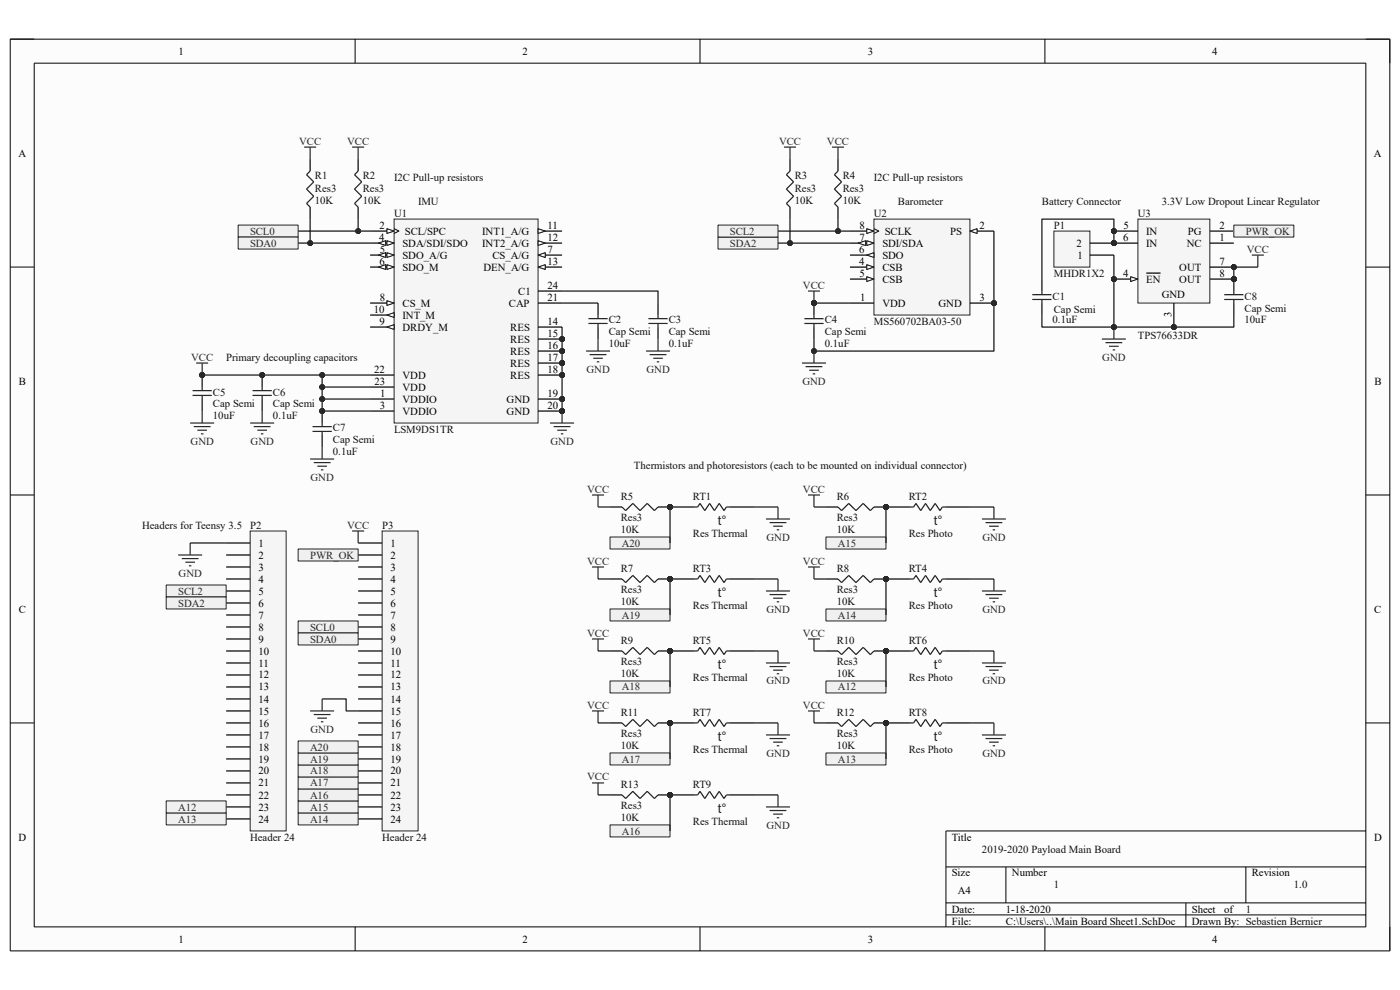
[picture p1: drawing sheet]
<svg xmlns="http://www.w3.org/2000/svg" width="297mm" height="210mm" viewBox="0 0 297 210" stroke-linecap="round" stroke-linejoin="round" font-family="sans-serif">
<defs><g id="words">
<g font-size="2.8" fill="#1c1c1c">
<text x="152.3" y="111.3">t°</text>
<text x="198.1" y="111.3">t°</text>
<text x="152.3" y="126.6">t°</text>
<text x="198.1" y="126.6">t°</text>
<text x="152.3" y="141.8">t°</text>
<text x="198.1" y="141.8">t°</text>
<text x="152.3" y="157.1">t°</text>
<text x="198.1" y="157.1">t°</text>
<text x="152.3" y="172.4">t°</text>
</g>
<g font-size="2.3">
<text x="37.9" y="11.6">1</text>
<text x="110.9" y="11.6">2</text>
<text x="184.1" y="11.6">3</text>
<text x="257.2" y="11.6">4</text>
<text x="3.9" y="33.2">A</text>
<text x="291.5" y="33.2">A</text>
<text x="80.5" y="51.1">4</text>
<text x="80.5" y="48.5">2</text>
<text x="80.6" y="53.6">5</text>
<text x="85.4" y="52.3">SDA/SDI/SDO</text>
<text x="85.9" y="49.8">SCL/SPC</text>
<text x="102.3" y="49.8">INT1_A/G</text>
<text x="102.3" y="52.3">INT2_A/G</text>
<text x="116.2" y="48.5">11</text>
<text x="116.2" y="51.1">12</text>
<text x="116.2" y="53.6">7</text>
<text x="182.3" y="53.6">6</text>
<text x="182.3" y="51.1">7</text>
<text x="182.3" y="48.5">8</text>
<text x="187.2" y="52.3">SDI/SDA</text>
<text x="187.7" y="49.8">SCLK</text>
<text x="201.5" y="49.8">PS</text>
<text x="207.8" y="48.5">2</text>
<text x="228.4" y="52.3">2</text>
<text x="238.3" y="51.1">6</text>
<text x="238.3" y="48.5">5</text>
<text x="243.2" y="49.8">IN</text>
<text x="243.2" y="52.3">IN</text>
<text x="251.8" y="52.3">NC</text>
<text x="252" y="49.8">PG</text>
<text x="258.7" y="51.1">1</text>
<text x="258.7" y="48.5">2</text>
<text x="80.5" y="56.1">6</text>
<text x="85.4" y="54.9">SDO_A/G</text>
<text x="85.4" y="57.4">SDO_M</text>
<text x="102.6" y="57.4">DEN_A/G</text>
<text x="104.5" y="54.9">CS_A/G</text>
<text x="116.2" y="56.1">13</text>
<text x="182.3" y="56.1">4</text>
<text x="182.4" y="58.7">5</text>
<text x="187.2" y="57.4">CSB</text>
<text x="187.2" y="59.9">CSB</text>
<text x="187.2" y="54.9">SDO</text>
<text x="228.6" y="54.9">1</text>
<text x="238.3" y="58.7">4</text>
<text x="243.2" y="59.9">EN</text>
<text x="250.2" y="57.4">OUT</text>
<text x="250.2" y="59.9">OUT</text>
<text x="258.7" y="56.1">7</text>
<text x="258.7" y="58.7">8</text>
<text x="80.6" y="63.8">8</text>
<text x="85.4" y="65.1">CS_M</text>
<text x="107.9" y="65.1">CAP</text>
<text x="109.9" y="62.5">C1</text>
<text x="116.2" y="63.8">21</text>
<text x="116.2" y="61.3">24</text>
<text x="182.5" y="63.8">1</text>
<text x="187.2" y="65.1">VDD</text>
<text x="199.1" y="65.1">GND</text>
<text x="207.8" y="63.8">3</text>
<text x="246.5" y="63.3">GND</text>
<text x="79.3" y="66.3">10</text>
<text x="80.5" y="68.9">9</text>
<text x="85.4" y="67.6">INT_M</text>
<text x="85.4" y="70.1">DRDY_M</text>
<text x="108.2" y="70.1">RES</text>
<text x="116.2" y="68.9">14</text>
<text x="116.2" y="71.4">15</text>
<text x="248.5" y="67.3" transform="rotate(-90 248.5 67.3)">3</text>
<text x="108.2" y="72.7">RES</text>
<text x="108.2" y="75.2">RES</text>
<text x="108.2" y="77.8">RES</text>
<text x="116.2" y="74">16</text>
<text x="116.2" y="76.5">17</text>
<text x="4" y="81.6">B</text>
<text x="79.4" y="79">22</text>
<text x="79.5" y="81.6">23</text>
<text x="85.4" y="80.3">VDD</text>
<text x="85.4" y="82.9">VDD</text>
<text x="108.2" y="80.3">RES</text>
<text x="116.2" y="79">18</text>
<text x="291.6" y="81.6">B</text>
<text x="80.6" y="86.7">3</text>
<text x="80.7" y="84.2">1</text>
<text x="85.4" y="85.4">VDDIO</text>
<text x="85.4" y="88">VDDIO</text>
<text x="107.5" y="85.4">GND</text>
<text x="107.5" y="88">GND</text>
<text x="116.2" y="84.2">19</text>
<text x="116.2" y="86.7">20</text>
<text x="54.8" y="116">1</text>
<text x="54.8" y="118.5">2</text>
<text x="82.8" y="116">1</text>
<text x="82.8" y="118.5">2</text>
<text x="54.8" y="121">3</text>
<text x="54.8" y="123.6">4</text>
<text x="82.8" y="121">3</text>
<text x="82.8" y="123.6">4</text>
<text x="4" y="130">C</text>
<text x="54.8" y="126.2">5</text>
<text x="54.8" y="128.7">6</text>
<text x="54.8" y="131.2">7</text>
<text x="82.8" y="126.2">5</text>
<text x="82.8" y="128.7">6</text>
<text x="82.8" y="131.2">7</text>
<text x="291.5" y="130">C</text>
<text x="54.8" y="133.8">8</text>
<text x="54.8" y="136.3">9</text>
<text x="82.8" y="133.8">8</text>
<text x="82.8" y="136.3">9</text>
<text x="54.8" y="138.9">10</text>
<text x="54.8" y="141.4">11</text>
<text x="54.8" y="143.9">12</text>
<text x="82.8" y="138.9">10</text>
<text x="82.8" y="141.4">11</text>
<text x="82.8" y="143.9">12</text>
<text x="54.8" y="146.5">13</text>
<text x="54.8" y="149.1">14</text>
<text x="82.8" y="146.5">13</text>
<text x="82.8" y="149.1">14</text>
<text x="54.8" y="151.6">15</text>
<text x="54.8" y="154.1">16</text>
<text x="82.8" y="151.6">15</text>
<text x="82.8" y="154.1">16</text>
<text x="54.8" y="156.7">17</text>
<text x="54.8" y="159.2">18</text>
<text x="54.8" y="161.8">19</text>
<text x="82.8" y="156.7">17</text>
<text x="82.8" y="159.2">18</text>
<text x="82.8" y="161.8">19</text>
<text x="54.8" y="164.3">20</text>
<text x="54.8" y="166.8">21</text>
<text x="82.8" y="164.3">20</text>
<text x="82.8" y="166.8">21</text>
<text x="54.8" y="169.4">22</text>
<text x="54.8" y="172">23</text>
<text x="82.8" y="169.4">22</text>
<text x="82.8" y="172">23</text>
<text x="3.9" y="178.3">D</text>
<text x="54.8" y="174.5">24</text>
<text x="82.8" y="174.5">24</text>
<text x="201.9" y="178.3">Title</text>
<text x="291.5" y="178.3">D</text>
<text x="201.9" y="185.9">Size</text>
<text x="214.7" y="185.9">Number</text>
<text x="265.5" y="185.9">Revision</text>
<text x="203.2" y="189.7">A4</text>
<text x="201.9" y="193.6">Date:</text>
<text x="201.9" y="196.1">File:</text>
<text x="213.4" y="193.6">1-18-2020</text>
<text x="213.4" y="196.1">C:\Users\..\Main Board Sheet1.SchDoc</text>
<text x="252.9" y="193.6">Sheet</text>
<text x="252.9" y="196.1">Drawn By: Sebastien Bernier</text>
<text x="259.7" y="193.6">of</text>
<text x="37.9" y="199.9">1</text>
<text x="110.9" y="199.9">2</text>
<text x="184.1" y="199.9">3</text>
<text x="257.2" y="199.9">4</text>
</g>
<g font-size="2.3" fill="#262626">
<text x="63.5" y="30.7">VCC</text>
<text x="73.7" y="30.7">VCC</text>
<text x="165.3" y="30.7">VCC</text>
<text x="175.4" y="30.7">VCC</text>
<text x="53" y="49.8">SCL0</text>
<text x="53" y="52.3">SDA0</text>
<text x="154.9" y="52.3">SDA2</text>
<text x="154.9" y="49.8">SCL2</text>
<text x="264.3" y="49.8">PWR_OK</text>
<text x="264.5" y="53.6">VCC</text>
<text x="170.3" y="61.3">VCC</text>
<text x="40.6" y="76.5">VCC</text>
<text x="233.8" y="76.5">GND</text>
<text x="124.4" y="79">GND</text>
<text x="137.2" y="79">GND</text>
<text x="170.2" y="81.6">GND</text>
<text x="40.4" y="94.3">GND</text>
<text x="53.2" y="94.3">GND</text>
<text x="116.8" y="94.3">GND</text>
<text x="65.9" y="101.9">GND</text>
<text x="124.5" y="104.5">VCC</text>
<text x="170.3" y="104.5">VCC</text>
<text x="73.7" y="112.1">VCC</text>
<text x="65.8" y="118.5">PWR_OK</text>
<text x="124.5" y="119.8">VCC</text>
<text x="132" y="116">A20</text>
<text x="162.6" y="114.7">GND</text>
<text x="170.3" y="119.8">VCC</text>
<text x="177.8" y="116">A15</text>
<text x="208.4" y="114.7">GND</text>
<text x="37.9" y="122.3">GND</text>
<text x="37.8" y="126.2">SCL2</text>
<text x="37.8" y="128.7">SDA2</text>
<text x="132" y="131.2">A19</text>
<text x="162.6" y="130">GND</text>
<text x="177.8" y="131.2">A14</text>
<text x="208.4" y="130">GND</text>
<text x="65.8" y="133.8">SCL0</text>
<text x="65.8" y="136.3">SDA0</text>
<text x="124.5" y="135">VCC</text>
<text x="170.3" y="135">VCC</text>
<text x="132" y="146.5">A18</text>
<text x="162.6" y="145.2">GND</text>
<text x="177.8" y="146.5">A12</text>
<text x="208.4" y="145.2">GND</text>
<text x="65.9" y="155.4">GND</text>
<text x="124.5" y="150.3">VCC</text>
<text x="170.3" y="150.3">VCC</text>
<text x="65.8" y="161.8">A19</text>
<text x="65.8" y="159.2">A20</text>
<text x="132" y="161.8">A17</text>
<text x="162.6" y="160.5">GND</text>
<text x="177.8" y="161.8">A13</text>
<text x="208.4" y="160.5">GND</text>
<text x="65.8" y="166.8">A17</text>
<text x="65.8" y="164.3">A18</text>
<text x="124.5" y="165.6">VCC</text>
<text x="37.8" y="172">A12</text>
<text x="65.8" y="172">A15</text>
<text x="65.8" y="169.4">A16</text>
<text x="37.8" y="174.5">A13</text>
<text x="65.8" y="174.5">A14</text>
<text x="132" y="177">A16</text>
<text x="162.6" y="175.8">GND</text>
</g>
<g font-size="2.3" fill="#0e0e0e">
<text x="66.8" y="38.1">R1</text>
<text x="66.8" y="40.6">Res3</text>
<text x="77" y="38.1">R2</text>
<text x="77" y="40.6">Res3</text>
<text x="83.6" y="38.3">I2C Pull-up resistors</text>
<text x="168.6" y="38.1">R3</text>
<text x="168.6" y="40.6">Res3</text>
<text x="178.8" y="38.1">R4</text>
<text x="178.8" y="40.6">Res3</text>
<text x="185.4" y="38.3">I2C Pull-up resistors</text>
<text x="66.8" y="43.2">10K</text>
<text x="77" y="43.2">10K</text>
<text x="83.6" y="46">U1</text>
<text x="88.7" y="43.4">IMU</text>
<text x="168.6" y="43.2">10K</text>
<text x="178.8" y="43.2">10K</text>
<text x="185.4" y="46">U2</text>
<text x="190.5" y="43.4">Barometer</text>
<text x="221" y="43.4">Battery Connector</text>
<text x="241.4" y="46">U3</text>
<text x="246.5" y="43.4">3.3V Low Dropout Linear Regulator</text>
<text x="223.6" y="48.5">P1</text>
<text x="223.6" y="58.7">MHDR1X2</text>
<text x="223.3" y="63.5">C1</text>
<text x="264" y="63.5">C8</text>
<text x="129.2" y="68.6">C2</text>
<text x="129.2" y="71.2">Cap Semi</text>
<text x="141.9" y="68.6">C3</text>
<text x="141.9" y="71.2">Cap Semi</text>
<text x="175" y="68.6">C4</text>
<text x="175" y="71.2">Cap Semi</text>
<text x="185.4" y="68.9">MS560702BA03-50</text>
<text x="223.3" y="68.6">0.1uF</text>
<text x="223.6" y="66.3">Cap Semi</text>
<text x="241.4" y="71.9">TPS76633DR</text>
<text x="264" y="68.6">10uF</text>
<text x="264" y="66.1">Cap Semi</text>
<text x="48" y="76.5">Primary decoupling capacitors</text>
<text x="129.2" y="73.7">10uF</text>
<text x="141.9" y="73.7">0.1uF</text>
<text x="175" y="73.7">0.1uF</text>
<text x="45.2" y="83.9">C5</text>
<text x="57.9" y="83.9">C6</text>
<text x="45.2" y="89">10uF</text>
<text x="45.2" y="86.4">Cap Semi</text>
<text x="57.9" y="89">0.1uF</text>
<text x="57.9" y="86.4">Cap Semi</text>
<text x="70.6" y="91.5">C7</text>
<text x="70.6" y="94.1">Cap Semi</text>
<text x="83.6" y="91.8">LSM9DS1TR</text>
<text x="70.6" y="96.6">0.1uF</text>
<text x="134.5" y="99.4">Thermistors and photoresistors (each to be mounted on individual connector)</text>
<text x="131.7" y="106">R5</text>
<text x="147" y="106">RT1</text>
<text x="177.5" y="106">R6</text>
<text x="192.8" y="106">RT2</text>
<text x="30.1" y="112.1">Headers for Teensy 3.5</text>
<text x="53" y="112.1">P2</text>
<text x="81.1" y="112.1">P3</text>
<text x="131.7" y="113.2">10K</text>
<text x="131.7" y="110.6">Res3</text>
<text x="147" y="113.9">Res Thermal</text>
<text x="177.5" y="113.2">10K</text>
<text x="177.5" y="110.6">Res3</text>
<text x="192.8" y="113.9">Res Photo</text>
<text x="131.7" y="121.3">R7</text>
<text x="131.7" y="125.9">Res3</text>
<text x="147" y="121.3">RT3</text>
<text x="177.5" y="121.3">R8</text>
<text x="177.5" y="125.9">Res3</text>
<text x="192.8" y="121.3">RT4</text>
<text x="131.7" y="128.4">10K</text>
<text x="147" y="129.2">Res Thermal</text>
<text x="177.5" y="128.4">10K</text>
<text x="192.8" y="129.2">Res Photo</text>
<text x="131.7" y="136.6">R9</text>
<text x="147" y="136.6">RT5</text>
<text x="177.5" y="136.6">R10</text>
<text x="192.8" y="136.6">RT6</text>
<text x="131.7" y="143.7">10K</text>
<text x="131.7" y="141.1">Res3</text>
<text x="177.5" y="143.7">10K</text>
<text x="177.5" y="141.1">Res3</text>
<text x="147" y="144.4">Res Thermal</text>
<text x="192.8" y="144.4">Res Photo</text>
<text x="131.7" y="151.8">R11</text>
<text x="147" y="151.8">RT7</text>
<text x="177.5" y="151.8">R12</text>
<text x="192.8" y="151.8">RT8</text>
<text x="131.7" y="159">10K</text>
<text x="131.7" y="156.4">Res3</text>
<text x="147" y="159.7">Res Thermal</text>
<text x="177.5" y="159">10K</text>
<text x="177.5" y="156.4">Res3</text>
<text x="192.8" y="159.7">Res Photo</text>
<text x="131.7" y="167.1">R13</text>
<text x="147" y="167.1">RT9</text>
<text x="131.7" y="171.7">Res3</text>
<text x="53" y="178.3">Header 24</text>
<text x="81.1" y="178.3">Header 24</text>
<text x="131.7" y="174.2">10K</text>
<text x="147" y="175">Res Thermal</text>
<text x="208.3" y="180.8">2019-2020 Payload Main Board</text>
<text x="223.6" y="188.5">1</text>
<text x="274.5" y="188.5">1.0</text>
<text x="264.3" y="193.6">1</text>
</g>
</g></defs>
<path d="M2.2 8.3h292.7v193.4h-292.7z" fill-rule="evenodd" fill="#fcfcfc"/>
<path d="M2.2 8.3h292.7v193.4h-292.7z" fill="none" stroke="#000" stroke-width=".21"/>
<path d="M7.3 13.4h282.5v183.2h-282.5z" fill-rule="evenodd" fill="#fcfcfc"/>
<g fill="none" stroke="#000" stroke-width=".21">
<path d="M2.2 8.3h5.1M7.3 13.4h282.5v183.2h-282.5zM75.3 8.3v5.1M148.5 8.3v5.1M221.7 8.3v5.1M289.8 8.3h5.1v5.1M2.2 56.7h5.1M289.8 56.7h5.1M2.2 105h5.1M289.8 105h5.1M2.2 153.4h5.1M289.8 153.4h5.1"/>
<path d="M289.8 176.3h-89.1v20.3M75.3 196.6v5.1M148.5 196.6v5.1M200.7 183.9h89.1M200.7 191.5h89.1M200.7 194.1h89.1M213.4 183.9v7.6M221.7 196.6v5.1M251.6 191.5v5.1M264.3 183.9v7.6M294.9 196.6v5.1"/>
</g>
<circle cx="119.2" cy="71.9" r=".51" fill="#0e0e0e"/>
<circle cx="119.2" cy="71.9" r=".51" fill="none" stroke="#0e0e0e" stroke-width=".21"/>
<circle cx="119.2" cy="74.5" r=".51" fill="#0e0e0e"/>
<circle cx="119.2" cy="74.5" r=".51" fill="none" stroke="#0e0e0e" stroke-width=".21"/>
<circle cx="119.2" cy="77" r=".51" fill="#0e0e0e"/>
<circle cx="119.2" cy="77" r=".51" fill="none" stroke="#0e0e0e" stroke-width=".21"/>
<circle cx="119.2" cy="79.6" r=".51" fill="#0e0e0e"/>
<circle cx="119.2" cy="79.6" r=".51" fill="none" stroke="#0e0e0e" stroke-width=".21"/>
<circle cx="119.2" cy="84.7" r=".51" fill="#0e0e0e"/>
<circle cx="119.2" cy="84.7" r=".51" fill="none" stroke="#0e0e0e" stroke-width=".21"/>
<circle cx="119.2" cy="87.2" r=".51" fill="#0e0e0e"/>
<circle cx="119.2" cy="87.2" r=".51" fill="none" stroke="#0e0e0e" stroke-width=".21"/>
<path d="M83.6 46.5h30.6v43.2h-30.6z" fill-rule="evenodd" fill="#f5f5f5"/>
<path d="M83.6 46.5h30.6v43.2h-30.6z" fill="none" stroke="#262626" stroke-width=".21"/>
<path d="M78.5 66.8h5.1M78.5 84.6h5.1" fill="none" stroke="#000" stroke-width=".25"/>
<path d="M82.1 66.8l1.5-.5v1z" fill="#fbfbfb"/>
<path d="M82.1 66.8l1.5-.5v1z" fill="none" stroke="#000" stroke-width=".21"/>
<path d="M114.2 49h5" fill="none" stroke="#000" stroke-width=".25"/>
<path d="M114.2 48.5l1.5 .5-1.5 .5z" fill="#fbfbfb"/>
<path d="M114.2 48.5l1.5 .5-1.5 .5z" fill="none" stroke="#000" stroke-width=".21"/>
<path d="M114.2 51.6h5" fill="none" stroke="#000" stroke-width=".25"/>
<path d="M114.2 51.1l1.5 .5-1.5 .5z" fill="#fbfbfb"/>
<path d="M114.2 51.1l1.5 .5-1.5 .5z" fill="none" stroke="#000" stroke-width=".21"/>
<path d="M114.2 56.7h5" fill="none" stroke="#000" stroke-width=".25"/>
<path d="M114.2 56.7l1.5-.6v1.1z" fill="#fbfbfb"/>
<path d="M114.2 56.7l1.5-.6v1.1z" fill="none" stroke="#000" stroke-width=".21"/>
<path d="M114.2 69.4h5M114.2 71.9h5" fill="none" stroke="#000" stroke-width=".25"/>
<circle cx="119.2" cy="71.9" r=".51" fill="#0e0e0e"/>
<circle cx="119.2" cy="71.9" r=".51" fill="none" stroke="#0e0e0e" stroke-width=".21"/>
<path d="M114.2 74.5h5" fill="none" stroke="#000" stroke-width=".25"/>
<circle cx="119.2" cy="74.5" r=".51" fill="#0e0e0e"/>
<circle cx="119.2" cy="74.5" r=".51" fill="none" stroke="#0e0e0e" stroke-width=".21"/>
<path d="M114.2 77h5" fill="none" stroke="#000" stroke-width=".25"/>
<circle cx="119.2" cy="77" r=".51" fill="#0e0e0e"/>
<circle cx="119.2" cy="77" r=".51" fill="none" stroke="#0e0e0e" stroke-width=".21"/>
<path d="M114.2 79.6h5" fill="none" stroke="#000" stroke-width=".25"/>
<circle cx="119.2" cy="79.6" r=".51" fill="#0e0e0e"/>
<circle cx="119.2" cy="79.6" r=".51" fill="none" stroke="#0e0e0e" stroke-width=".21"/>
<path d="M114.2 84.7h5" fill="none" stroke="#000" stroke-width=".25"/>
<circle cx="119.2" cy="84.7" r=".51" fill="#0e0e0e"/>
<circle cx="119.2" cy="84.7" r=".51" fill="none" stroke="#0e0e0e" stroke-width=".21"/>
<path d="M78.5 49h5.1" fill="none" stroke="#000" stroke-width=".25"/>
<path d="M82.1 48.5l1.5 .5-1.5 .5z" fill="#fbfbfb"/>
<path d="M82.1 48.5l1.5 .5-1.5 .5zM83.6 48.5l1 .5-1 .5" fill="none" stroke="#000" stroke-width=".21"/>
<path d="M114.2 87.2h5" fill="none" stroke="#000" stroke-width=".25"/>
<circle cx="119.2" cy="87.2" r=".51" fill="#0e0e0e"/>
<circle cx="119.2" cy="87.2" r=".51" fill="none" stroke="#0e0e0e" stroke-width=".21"/>
<path d="M78.5 51.6h5.1M78.5 79.6h5.1M114.2 64.3h5M114.2 61.7h5M78.5 82.1h5.1M78.5 87.2h5.1" fill="none" stroke="#000" stroke-width=".25"/>
<path d="M82.1 51.1l1.5 .5-1.5 .5z" fill="#fbfbfb"/>
<path d="M82.1 51.1l1.5 .5-1.5 .5z" fill="none" stroke="#000" stroke-width=".21"/>
<path d="M80.3 51.6l1.5-.5v1z" fill="#fbfbfb"/>
<path d="M80.3 51.6l1.5-.5v1z" fill="none" stroke="#000" stroke-width=".21"/>
<path d="M78.5 54.1h5.1" fill="none" stroke="#000" stroke-width=".25"/>
<path d="M82.1 53.6l1.5 .5-1.5 .5z" fill="#fbfbfb"/>
<path d="M82.1 53.6l1.5 .5-1.5 .5z" fill="none" stroke="#000" stroke-width=".21"/>
<path d="M80.3 54.1l1.5-.5v1z" fill="#fbfbfb"/>
<path d="M80.3 54.1l1.5-.5v1z" fill="none" stroke="#000" stroke-width=".21"/>
<path d="M78.5 56.7h5.1" fill="none" stroke="#000" stroke-width=".25"/>
<path d="M82.1 56.1l1.5 .6-1.5 .5z" fill="#fbfbfb"/>
<path d="M82.1 56.1l1.5 .6-1.5 .5z" fill="none" stroke="#000" stroke-width=".21"/>
<path d="M80.3 56.7l1.5-.6v1.1z" fill="#fbfbfb"/>
<path d="M80.3 56.7l1.5-.6v1.1z" fill="none" stroke="#000" stroke-width=".21"/>
<path d="M114.2 54.1h5" fill="none" stroke="#000" stroke-width=".25"/>
<path d="M114.2 54.1l1.5-.5v1z" fill="#fbfbfb"/>
<path d="M114.2 54.1l1.5-.5v1z" fill="none" stroke="#000" stroke-width=".21"/>
<path d="M78.5 64.3h5.1" fill="none" stroke="#000" stroke-width=".25"/>
<path d="M82.1 63.8l1.5 .5-1.5 .5z" fill="#fbfbfb"/>
<path d="M82.1 63.8l1.5 .5-1.5 .5z" fill="none" stroke="#000" stroke-width=".21"/>
<path d="M78.5 69.4h5.1" fill="none" stroke="#000" stroke-width=".25"/>
<path d="M82.1 69.4l1.5-.5v1z" fill="#fbfbfb"/>
<path d="M82.1 69.4l1.5-.5v1z" fill="none" stroke="#000" stroke-width=".21"/>
<path d="M41.6 77h2.6M42.9 77v2.6" fill="none" stroke="#262626" stroke-width=".25"/>
<circle cx="42.9" cy="79.6" r=".51" fill="#0e0e0e"/>
<circle cx="42.9" cy="79.6" r=".51" fill="none" stroke="#0e0e0e" stroke-width=".21"/>
<circle cx="42.9" cy="79.6" r=".51" fill="#0e0e0e"/>
<circle cx="42.9" cy="79.6" r=".51" fill="none" stroke="#0e0e0e" stroke-width=".21"/>
<path d="M42.9 79.6v2.5M42.9 84.7v2.5" fill="none" stroke="#000" stroke-width=".25"/>
<circle cx="42.9" cy="79.6" r=".51" fill="#0e0e0e"/>
<circle cx="42.9" cy="79.6" r=".51" fill="none" stroke="#0e0e0e" stroke-width=".21"/>
<path d="M40.9 82.9h4M40.9 83.9h4M42.9 82.1v.8M42.9 83.9v.7" fill="none" stroke="#1c1c1c" stroke-width=".25"/>
<circle cx="55.6" cy="79.6" r=".51" fill="#0e0e0e"/>
<circle cx="55.6" cy="79.6" r=".51" fill="none" stroke="#0e0e0e" stroke-width=".21"/>
<path d="M55.6 79.6v2.5M55.6 84.7v2.5" fill="none" stroke="#000" stroke-width=".25"/>
<circle cx="55.6" cy="79.6" r=".51" fill="#0e0e0e"/>
<circle cx="55.6" cy="79.6" r=".51" fill="none" stroke="#0e0e0e" stroke-width=".21"/>
<path d="M53.6 82.9h4.1M53.6 83.9h4.1M55.6 82.1v.8M55.6 83.9v.7" fill="none" stroke="#1c1c1c" stroke-width=".25"/>
<path d="M40.3 89.7h5.1M41.1 90.5h3.6M41.9 91.3h2M42.6 92h.5M42.9 87.2v2.5M53.1 89.7h5.1M53.8 90.5h3.6M54.6 91.3h2M55.4 92h.5M55.6 87.2v2.5" fill="none" stroke="#262626" stroke-width=".25"/>
<circle cx="68.3" cy="87.2" r=".51" fill="#0e0e0e"/>
<circle cx="68.3" cy="87.2" r=".51" fill="none" stroke="#0e0e0e" stroke-width=".21"/>
<path d="M68.3 87.2v2.5M68.3 92.3v2.5" fill="none" stroke="#000" stroke-width=".25"/>
<circle cx="68.3" cy="87.2" r=".51" fill="#0e0e0e"/>
<circle cx="68.3" cy="87.2" r=".51" fill="none" stroke="#0e0e0e" stroke-width=".21"/>
<path d="M66.3 90.5h4.1M66.3 91.5h4.1M68.3 89.7v.8M68.3 91.5v.8" fill="none" stroke="#1c1c1c" stroke-width=".25"/>
<path d="M65.8 97.4h5.1M66.6 98.1h3.5M67.3 98.9h2.1M68.1 99.7h.5M68.3 94.8v2.6M116.7 89.7h5.1M117.5 90.5h3.5M118.2 91.3h2.1M119 92h.5M119.2 87.2v2.5" fill="none" stroke="#262626" stroke-width=".25"/>
<circle cx="119.2" cy="87.2" r=".51" fill="#0e0e0e"/>
<circle cx="119.2" cy="87.2" r=".51" fill="none" stroke="#0e0e0e" stroke-width=".21"/>
<path d="M50.5 47.7h12.7v2.6h-12.7z" fill-rule="evenodd" fill="#f0f0f0"/>
<path d="M50.5 47.7h12.7v2.6h-12.7z" fill="none" stroke="#262626" stroke-width=".21"/>
<path d="M50.5 50.3h12.7v2.5h-12.7z" fill-rule="evenodd" fill="#f0f0f0"/>
<path d="M50.5 50.3h12.7v2.5h-12.7z" fill="none" stroke="#262626" stroke-width=".21"/>
<path d="M126.9 64.3v2.5M126.9 69.4v2.5M139.6 64.3v2.5M139.6 69.4v2.5" fill="none" stroke="#000" stroke-width=".25"/>
<path d="M124.8 67.6h4.1M124.8 68.6h4.1M126.9 66.8v.8M126.9 68.6v.8M137.6 67.6h4M137.6 68.6h4M139.6 66.8v.8M139.6 68.6v.8" fill="none" stroke="#1c1c1c" stroke-width=".25"/>
<path d="M124.3 74.5h5.1M125.1 75.2h3.6M125.9 76h2M126.6 76.8h.5M126.9 71.9v2.6M137.1 74.5h5M137.8 75.2h3.6M138.6 76h2M139.3 76.8h.6M139.6 71.9v2.6" fill="none" stroke="#262626" stroke-width=".25"/>
<circle cx="210.9" cy="64.3" r=".51" fill="#0e0e0e"/>
<circle cx="210.9" cy="64.3" r=".51" fill="none" stroke="#0e0e0e" stroke-width=".21"/>
<path d="M185.4 46.5h20.4v20.3h-20.4z" fill-rule="evenodd" fill="#f5f5f5"/>
<path d="M185.4 46.5h20.4v20.3h-20.4z" fill="none" stroke="#262626" stroke-width=".21"/>
<path d="M205.8 49h5.1M180.3 64.3h5.1" fill="none" stroke="#000" stroke-width=".25"/>
<path d="M205.8 49l1.5-.5v1z" fill="#fbfbfb"/>
<path d="M205.8 49l1.5-.5v1z" fill="none" stroke="#000" stroke-width=".21"/>
<path d="M205.8 64.3h5.1" fill="none" stroke="#000" stroke-width=".25"/>
<circle cx="210.9" cy="64.3" r=".51" fill="#0e0e0e"/>
<circle cx="210.9" cy="64.3" r=".51" fill="none" stroke="#0e0e0e" stroke-width=".21"/>
<path d="M180.3 56.7h5.1" fill="none" stroke="#000" stroke-width=".25"/>
<path d="M183.9 56.1l1.5 .6-1.5 .5z" fill="#fbfbfb"/>
<path d="M183.9 56.1l1.5 .6-1.5 .5z" fill="none" stroke="#000" stroke-width=".21"/>
<path d="M180.3 59.2h5.1" fill="none" stroke="#000" stroke-width=".25"/>
<path d="M183.9 58.7l1.5 .5-1.5 .5z" fill="#fbfbfb"/>
<path d="M183.9 58.7l1.5 .5-1.5 .5z" fill="none" stroke="#000" stroke-width=".21"/>
<path d="M180.3 54.1h5.1" fill="none" stroke="#000" stroke-width=".25"/>
<path d="M183.9 54.1l1.5-.5v1z" fill="#fbfbfb"/>
<path d="M183.9 54.1l1.5-.5v1z" fill="none" stroke="#000" stroke-width=".21"/>
<path d="M180.3 51.6h5.1" fill="none" stroke="#000" stroke-width=".25"/>
<path d="M183.9 51.1l1.5 .5-1.5 .5z" fill="#fbfbfb"/>
<path d="M183.9 51.1l1.5 .5-1.5 .5z" fill="none" stroke="#000" stroke-width=".21"/>
<path d="M182.1 51.6l1.5-.5v1z" fill="#fbfbfb"/>
<path d="M182.1 51.6l1.5-.5v1z" fill="none" stroke="#000" stroke-width=".21"/>
<path d="M180.3 49h5.1" fill="none" stroke="#000" stroke-width=".25"/>
<path d="M183.9 48.5l1.5 .5-1.5 .5z" fill="#fbfbfb"/>
<path d="M183.9 48.5l1.5 .5-1.5 .5zM185.4 48.5l1 .5-1 .5" fill="none" stroke="#000" stroke-width=".21"/>
<path d="M76 33.8v2.5M76 43.9v2.6" fill="none" stroke="#000" stroke-width=".25"/>
<path d="M76 36.3l-.8 .8 1.5 1.5-1.5 1.5 1.5 1.5-1.5 1.6 .8 .7" fill="none" stroke="#1c1c1c" stroke-width=".25"/>
<path d="M74.7 31.2h2.5M76 31.2v2.6M170.1 77h5.1M170.9 77.8h3.6M171.7 78.5h2M172.4 79.3h.5M172.7 74.5v2.5" fill="none" stroke="#262626" stroke-width=".25"/>
<circle cx="172.7" cy="74.5" r=".51" fill="#0e0e0e"/>
<circle cx="172.7" cy="74.5" r=".51" fill="none" stroke="#0e0e0e" stroke-width=".21"/>
<path d="M176.5 31.2h2.5M177.8 31.2v2.6" fill="none" stroke="#262626" stroke-width=".25"/>
<path d="M152.3 50.3h12.8v2.5h-12.8z" fill-rule="evenodd" fill="#f0f0f0"/>
<path d="M152.3 50.3h12.8v2.5h-12.8z" fill="none" stroke="#262626" stroke-width=".21"/>
<path d="M177.8 33.8v2.5M177.8 43.9v2.6" fill="none" stroke="#000" stroke-width=".25"/>
<path d="M177.8 36.3l-.8 .8 1.5 1.5-1.5 1.5 1.5 1.5-1.5 1.6 .8 .7" fill="none" stroke="#1c1c1c" stroke-width=".25"/>
<circle cx="172.7" cy="64.3" r=".51" fill="#0e0e0e"/>
<circle cx="172.7" cy="64.3" r=".51" fill="none" stroke="#0e0e0e" stroke-width=".21"/>
<path d="M172.7 64.3v2.5M172.7 69.4v2.5" fill="none" stroke="#000" stroke-width=".25"/>
<circle cx="172.7" cy="64.3" r=".51" fill="#0e0e0e"/>
<circle cx="172.7" cy="64.3" r=".51" fill="none" stroke="#0e0e0e" stroke-width=".21"/>
<path d="M170.7 67.6h4M170.7 68.6h4M172.7 66.8v.8M172.7 68.6v.8" fill="none" stroke="#1c1c1c" stroke-width=".25"/>
<path d="M53.1 112.6h7.6v63.7h-7.6z" fill-rule="evenodd" fill="#f5f5f5"/>
<path d="M53.1 112.6h7.6v63.7h-7.6z" fill="none" stroke="#262626" stroke-width=".21"/>
<g fill="none" stroke="#000" stroke-width=".25">
<path d="M48 115.2h5.1M48 117.7h5.1M48 120.3h5.1M48 122.8h5.1M48 125.4h5.1M48 127.9h5.1M48 130.5h5.1M48 133h5.1M48 135.6h5.1M48 138.1h5.1M48 140.6h5.1M48 143.2h5.1"/>
<path d="M48 145.7h5.1M48 148.3h5.1M48 150.8h5.1M48 153.4h5.1M48 155.9h5.1M48 158.5h5.1M48 161h5.1M48 163.5h5.1M48 166.1h5.1M48 168.6h5.1M48 171.2h5.1M48 173.7h5.1"/>
</g>
<path d="M81.1 112.6h7.6v63.7h-7.6z" fill-rule="evenodd" fill="#f5f5f5"/>
<path d="M81.1 112.6h7.6v63.7h-7.6z" fill="none" stroke="#262626" stroke-width=".21"/>
<g fill="none" stroke="#000" stroke-width=".25">
<path d="M76 115.2h5.1M76 117.7h5.1M76 120.3h5.1M76 122.8h5.1M76 125.4h5.1M76 127.9h5.1M76 130.5h5.1M76 133h5.1M76 135.6h5.1M76 138.1h5.1M76 140.6h5.1M76 143.2h5.1"/>
<path d="M76 145.7h5.1M76 148.3h5.1M76 150.8h5.1M76 153.4h5.1M76 155.9h5.1M76 158.5h5.1M76 161h5.1M76 163.5h5.1M76 166.1h5.1M76 168.6h5.1M76 171.2h5.1M76 173.7h5.1"/>
</g>
<path d="M37.8 117.7h5.1M38.6 118.5h3.5M39.3 119.3h2.1M40.3 115.2v2.5M40.1 120h.5" fill="none" stroke="#262626" stroke-width=".25"/>
<path d="M35.3 124.1h12.7v2.5h-12.7z" fill-rule="evenodd" fill="#f0f0f0"/>
<path d="M35.3 124.1h12.7v2.5h-12.7z" fill="none" stroke="#262626" stroke-width=".21"/>
<path d="M35.3 126.6h12.7v2.6h-12.7z" fill-rule="evenodd" fill="#f0f0f0"/>
<path d="M35.3 126.6h12.7v2.6h-12.7z" fill="none" stroke="#262626" stroke-width=".21"/>
<path d="M63.3 172.5h12.7v2.5h-12.7z" fill-rule="evenodd" fill="#f0f0f0"/>
<path d="M63.3 172.5h12.7v2.5h-12.7z" fill="none" stroke="#262626" stroke-width=".21"/>
<path d="M63.3 169.9h12.7v2.6h-12.7z" fill-rule="evenodd" fill="#f0f0f0"/>
<path d="M63.3 169.9h12.7v2.6h-12.7z" fill="none" stroke="#262626" stroke-width=".21"/>
<path d="M35.3 172.5h12.7v2.5h-12.7z" fill-rule="evenodd" fill="#f0f0f0"/>
<path d="M35.3 172.5h12.7v2.5h-12.7z" fill="none" stroke="#262626" stroke-width=".21"/>
<path d="M35.3 169.9h12.7v2.6h-12.7z" fill-rule="evenodd" fill="#f0f0f0"/>
<path d="M35.3 169.9h12.7v2.6h-12.7z" fill="none" stroke="#262626" stroke-width=".21"/>
<path d="M63.3 167.4h12.7v2.5h-12.7z" fill-rule="evenodd" fill="#f0f0f0"/>
<path d="M63.3 167.4h12.7v2.5h-12.7z" fill="none" stroke="#262626" stroke-width=".21"/>
<path d="M63.3 164.8h12.7v2.6h-12.7z" fill-rule="evenodd" fill="#f0f0f0"/>
<path d="M63.3 164.8h12.7v2.6h-12.7z" fill="none" stroke="#262626" stroke-width=".21"/>
<path d="M63.3 162.3h12.7v2.5h-12.7z" fill-rule="evenodd" fill="#f0f0f0"/>
<path d="M63.3 162.3h12.7v2.5h-12.7z" fill="none" stroke="#262626" stroke-width=".21"/>
<path d="M63.3 159.7h12.7v2.6h-12.7z" fill-rule="evenodd" fill="#f0f0f0"/>
<path d="M63.3 159.7h12.7v2.6h-12.7z" fill="none" stroke="#262626" stroke-width=".21"/>
<path d="M63.3 157.2h12.7v2.5h-12.7z" fill-rule="evenodd" fill="#f0f0f0"/>
<path d="M63.3 157.2h12.7v2.5h-12.7z" fill="none" stroke="#262626" stroke-width=".21"/>
<path d="M65.8 150.8h5.1M66.6 151.6h3.5M67.3 152.3h2.1M68.1 153.1h.5M68.3 148.3v2.5" fill="none" stroke="#262626" stroke-width=".25"/>
<path d="M63.3 131.7h12.7v2.6h-12.7z" fill-rule="evenodd" fill="#f0f0f0"/>
<path d="M63.3 131.7h12.7v2.6h-12.7z" fill="none" stroke="#262626" stroke-width=".21"/>
<path d="M63.3 134.3h12.7v2.5h-12.7z" fill-rule="evenodd" fill="#f0f0f0"/>
<path d="M63.3 134.3h12.7v2.5h-12.7z" fill="none" stroke="#262626" stroke-width=".21"/>
<path d="M64.5 31.2h2.6M65.8 31.2v2.6M74.7 112.6h2.5M76 112.6v2.6" fill="none" stroke="#262626" stroke-width=".25"/>
<path d="M65.8 33.8v2.5M65.8 43.9v2.6" fill="none" stroke="#000" stroke-width=".25"/>
<path d="M65.8 36.3l-.8 .8 1.6 1.5-1.6 1.5 1.6 1.5-1.6 1.6 .8 .7" fill="none" stroke="#1c1c1c" stroke-width=".25"/>
<path d="M152.3 47.7h12.8v2.6h-12.8z" fill-rule="evenodd" fill="#f0f0f0"/>
<path d="M152.3 47.7h12.8v2.6h-12.8z" fill="none" stroke="#262626" stroke-width=".21"/>
<path d="M166.3 31.2h2.6M167.6 31.2v2.6M171.4 61.7h2.6M172.7 61.7v2.6" fill="none" stroke="#262626" stroke-width=".25"/>
<path d="M167.6 33.8v2.5M167.6 43.9v2.6" fill="none" stroke="#000" stroke-width=".25"/>
<path d="M167.6 36.3l-.8 .8 1.6 1.5-1.6 1.5 1.6 1.5-1.6 1.6 .8 .7" fill="none" stroke="#1c1c1c" stroke-width=".25"/>
<circle cx="172.7" cy="64.3" r=".51" fill="#0e0e0e"/>
<circle cx="172.7" cy="64.3" r=".51" fill="none" stroke="#0e0e0e" stroke-width=".21"/>
<path d="M175.2 129.2h12.8v2.5h-12.8z" fill-rule="evenodd" fill="#f0f0f0"/>
<path d="M175.2 129.2h12.8v2.5h-12.8z" fill="none" stroke="#262626" stroke-width=".21"/>
<path d="M175.2 113.9h12.8v2.6h-12.8z" fill-rule="evenodd" fill="#f0f0f0"/>
<path d="M175.2 113.9h12.8v2.6h-12.8z" fill="none" stroke="#262626" stroke-width=".21"/>
<path d="M129.4 175h12.7v2.5h-12.7z" fill-rule="evenodd" fill="#f0f0f0"/>
<path d="M129.4 175h12.7v2.5h-12.7z" fill="none" stroke="#262626" stroke-width=".21"/>
<path d="M129.4 159.7h12.7v2.6h-12.7z" fill-rule="evenodd" fill="#f0f0f0"/>
<path d="M129.4 159.7h12.7v2.6h-12.7z" fill="none" stroke="#262626" stroke-width=".21"/>
<path d="M129.4 144.5h12.7v2.5h-12.7z" fill-rule="evenodd" fill="#f0f0f0"/>
<path d="M129.4 144.5h12.7v2.5h-12.7z" fill="none" stroke="#262626" stroke-width=".21"/>
<path d="M129.4 129.2h12.7v2.5h-12.7z" fill-rule="evenodd" fill="#f0f0f0"/>
<path d="M129.4 129.2h12.7v2.5h-12.7z" fill="none" stroke="#262626" stroke-width=".21"/>
<path d="M129.4 113.9h12.7v2.6h-12.7z" fill-rule="evenodd" fill="#f0f0f0"/>
<path d="M129.4 113.9h12.7v2.6h-12.7z" fill="none" stroke="#262626" stroke-width=".21"/>
<path d="M175.2 159.7h12.8v2.6h-12.8z" fill-rule="evenodd" fill="#f0f0f0"/>
<path d="M175.2 159.7h12.8v2.6h-12.8z" fill="none" stroke="#262626" stroke-width=".21"/>
<path d="M175.2 144.5h12.8v2.5h-12.8z" fill-rule="evenodd" fill="#f0f0f0"/>
<path d="M175.2 144.5h12.8v2.5h-12.8z" fill="none" stroke="#262626" stroke-width=".21"/>
<circle cx="142.1" cy="107.6" r=".51" fill="#0e0e0e"/>
<circle cx="142.1" cy="107.6" r=".51" fill="none" stroke="#0e0e0e" stroke-width=".21"/>
<path d="M139.6 107.6h2.5" fill="none" stroke="#000" stroke-width=".25"/>
<circle cx="142.1" cy="107.6" r=".51" fill="#0e0e0e"/>
<circle cx="142.1" cy="107.6" r=".51" fill="none" stroke="#0e0e0e" stroke-width=".21"/>
<path d="M129.4 107.6h2.6" fill="none" stroke="#000" stroke-width=".25"/>
<path d="M132 107.6l.7 .7 1.6-1.5 1.5 1.5 1.5-1.5 1.5 1.5 .8-.7" fill="none" stroke="#1c1c1c" stroke-width=".25"/>
<path d="M125.6 105h2.5M126.9 105v2.6" fill="none" stroke="#262626" stroke-width=".25"/>
<circle cx="142.1" cy="107.6" r=".51" fill="#0e0e0e"/>
<circle cx="142.1" cy="107.6" r=".51" fill="none" stroke="#0e0e0e" stroke-width=".21"/>
<path d="M142.1 107.6h5.1M154.9 107.6h5.1" fill="none" stroke="#000" stroke-width=".25"/>
<circle cx="142.1" cy="107.6" r=".51" fill="#0e0e0e"/>
<circle cx="142.1" cy="107.6" r=".51" fill="none" stroke="#0e0e0e" stroke-width=".21"/>
<path d="M147.2 107.6h.8l.5-.8 1 1.5 1-1.5 1.1 1.5 1-1.5 1 1.5 .5-.7h.8" fill="none" stroke="#1c1c1c" stroke-width=".25"/>
<path d="M162.5 110.1h5.1M163.3 110.9h3.5M164 111.6h2.1M164.8 112.4h.5M165.1 107.6v2.5" fill="none" stroke="#262626" stroke-width=".25"/>
<circle cx="142.1" cy="122.8" r=".51" fill="#0e0e0e"/>
<circle cx="142.1" cy="122.8" r=".51" fill="none" stroke="#0e0e0e" stroke-width=".21"/>
<path d="M139.6 122.8h2.5" fill="none" stroke="#000" stroke-width=".25"/>
<circle cx="142.1" cy="122.8" r=".51" fill="#0e0e0e"/>
<circle cx="142.1" cy="122.8" r=".51" fill="none" stroke="#0e0e0e" stroke-width=".21"/>
<path d="M129.4 122.8h2.6" fill="none" stroke="#000" stroke-width=".25"/>
<path d="M132 122.8l.7 .8 1.6-1.5 1.5 1.5 1.5-1.5 1.5 1.5 .8-.8" fill="none" stroke="#1c1c1c" stroke-width=".25"/>
<path d="M125.6 120.3h2.5M126.9 120.3v2.5" fill="none" stroke="#262626" stroke-width=".25"/>
<circle cx="142.1" cy="122.8" r=".51" fill="#0e0e0e"/>
<circle cx="142.1" cy="122.8" r=".51" fill="none" stroke="#0e0e0e" stroke-width=".21"/>
<path d="M142.1 122.8h5.1M154.9 122.8h5.1" fill="none" stroke="#000" stroke-width=".25"/>
<circle cx="142.1" cy="122.8" r=".51" fill="#0e0e0e"/>
<circle cx="142.1" cy="122.8" r=".51" fill="none" stroke="#0e0e0e" stroke-width=".21"/>
<path d="M147.2 122.8h.8l.5-.7 1 1.5 1-1.5 1.1 1.5 1-1.5 1 1.5 .5-.8h.8" fill="none" stroke="#1c1c1c" stroke-width=".25"/>
<path d="M162.5 125.4h5.1M163.3 126.1h3.5M164 126.9h2.1M164.8 127.7h.5M165.1 122.8v2.6" fill="none" stroke="#262626" stroke-width=".25"/>
<circle cx="142.1" cy="138.1" r=".51" fill="#0e0e0e"/>
<circle cx="142.1" cy="138.1" r=".51" fill="none" stroke="#0e0e0e" stroke-width=".21"/>
<path d="M139.6 138.1h2.5" fill="none" stroke="#000" stroke-width=".25"/>
<circle cx="142.1" cy="138.1" r=".51" fill="#0e0e0e"/>
<circle cx="142.1" cy="138.1" r=".51" fill="none" stroke="#0e0e0e" stroke-width=".21"/>
<path d="M129.4 138.1h2.6" fill="none" stroke="#000" stroke-width=".25"/>
<path d="M132 138.1l.7 .8 1.6-1.6 1.5 1.6 1.5-1.6 1.5 1.6 .8-.8" fill="none" stroke="#1c1c1c" stroke-width=".25"/>
<path d="M125.6 135.6h2.5M126.9 135.6v2.5" fill="none" stroke="#262626" stroke-width=".25"/>
<circle cx="142.1" cy="138.1" r=".51" fill="#0e0e0e"/>
<circle cx="142.1" cy="138.1" r=".51" fill="none" stroke="#0e0e0e" stroke-width=".21"/>
<path d="M142.1 138.1h5.1M154.9 138.1h5.1" fill="none" stroke="#000" stroke-width=".25"/>
<circle cx="142.1" cy="138.1" r=".51" fill="#0e0e0e"/>
<circle cx="142.1" cy="138.1" r=".51" fill="none" stroke="#0e0e0e" stroke-width=".21"/>
<path d="M147.2 138.1h.8l.5-.8 1 1.6 1-1.6 1.1 1.6 1-1.6 1 1.6 .5-.8h.8" fill="none" stroke="#1c1c1c" stroke-width=".25"/>
<path d="M165.1 138.1v2.5M162.5 140.6h5.1M163.3 141.4h3.5M164 142.2h2.1M164.8 142.9h.5" fill="none" stroke="#262626" stroke-width=".25"/>
<circle cx="142.1" cy="153.4" r=".51" fill="#0e0e0e"/>
<circle cx="142.1" cy="153.4" r=".51" fill="none" stroke="#0e0e0e" stroke-width=".21"/>
<path d="M139.6 153.4h2.5" fill="none" stroke="#000" stroke-width=".25"/>
<circle cx="142.1" cy="153.4" r=".51" fill="#0e0e0e"/>
<circle cx="142.1" cy="153.4" r=".51" fill="none" stroke="#0e0e0e" stroke-width=".21"/>
<path d="M129.4 153.4h2.6" fill="none" stroke="#000" stroke-width=".25"/>
<path d="M132 153.4l.7 .7 1.6-1.5 1.5 1.5 1.5-1.5 1.5 1.5 .8-.7" fill="none" stroke="#1c1c1c" stroke-width=".25"/>
<path d="M125.6 150.8h2.5M126.9 150.8v2.6" fill="none" stroke="#262626" stroke-width=".25"/>
<circle cx="142.1" cy="153.4" r=".51" fill="#0e0e0e"/>
<circle cx="142.1" cy="153.4" r=".51" fill="none" stroke="#0e0e0e" stroke-width=".21"/>
<path d="M142.1 153.4h5.1M154.9 153.4h5.1" fill="none" stroke="#000" stroke-width=".25"/>
<circle cx="142.1" cy="153.4" r=".51" fill="#0e0e0e"/>
<circle cx="142.1" cy="153.4" r=".51" fill="none" stroke="#0e0e0e" stroke-width=".21"/>
<path d="M147.2 153.4h.8l.5-.8 1 1.5 1-1.5 1.1 1.5 1-1.5 1 1.5 .5-.7h.8" fill="none" stroke="#1c1c1c" stroke-width=".25"/>
<path d="M162.5 155.9h5.1M163.3 156.7h3.5M164 157.4h2.1M164.8 158.2h.5M165.1 153.4v2.5" fill="none" stroke="#262626" stroke-width=".25"/>
<circle cx="142.1" cy="168.6" r=".51" fill="#0e0e0e"/>
<circle cx="142.1" cy="168.6" r=".51" fill="none" stroke="#0e0e0e" stroke-width=".21"/>
<path d="M139.6 168.6h2.5" fill="none" stroke="#000" stroke-width=".25"/>
<circle cx="142.1" cy="168.6" r=".51" fill="#0e0e0e"/>
<circle cx="142.1" cy="168.6" r=".51" fill="none" stroke="#0e0e0e" stroke-width=".21"/>
<path d="M129.4 168.6h2.6" fill="none" stroke="#000" stroke-width=".25"/>
<path d="M132 168.6l.7 .8 1.6-1.5 1.5 1.5 1.5-1.5 1.5 1.5 .8-.8" fill="none" stroke="#1c1c1c" stroke-width=".25"/>
<path d="M125.6 166.1h2.5M126.9 166.1v2.5" fill="none" stroke="#262626" stroke-width=".25"/>
<circle cx="142.1" cy="168.6" r=".51" fill="#0e0e0e"/>
<circle cx="142.1" cy="168.6" r=".51" fill="none" stroke="#0e0e0e" stroke-width=".21"/>
<path d="M142.1 168.6h5.1M154.9 168.6h5.1" fill="none" stroke="#000" stroke-width=".25"/>
<circle cx="142.1" cy="168.6" r=".51" fill="#0e0e0e"/>
<circle cx="142.1" cy="168.6" r=".51" fill="none" stroke="#0e0e0e" stroke-width=".21"/>
<path d="M147.2 168.6h.8l.5-.7 1 1.5 1-1.5 1.1 1.5 1-1.5 1 1.5 .5-.8h.8" fill="none" stroke="#1c1c1c" stroke-width=".25"/>
<path d="M162.5 171.2h5.1M163.3 171.9h3.5M164 172.7h2.1M164.8 173.5h.5M165.1 168.6v2.6" fill="none" stroke="#262626" stroke-width=".25"/>
<circle cx="188" cy="107.6" r=".51" fill="#0e0e0e"/>
<circle cx="188" cy="107.6" r=".51" fill="none" stroke="#0e0e0e" stroke-width=".21"/>
<path d="M185.4 107.6h2.6" fill="none" stroke="#000" stroke-width=".25"/>
<circle cx="188" cy="107.6" r=".51" fill="#0e0e0e"/>
<circle cx="188" cy="107.6" r=".51" fill="none" stroke="#0e0e0e" stroke-width=".21"/>
<path d="M175.2 107.6h2.6" fill="none" stroke="#000" stroke-width=".25"/>
<path d="M177.8 107.6l.7 .7 1.6-1.5 1.5 1.5 1.5-1.5 1.5 1.5 .8-.7" fill="none" stroke="#1c1c1c" stroke-width=".25"/>
<path d="M171.4 105h2.6M172.7 105v2.6" fill="none" stroke="#262626" stroke-width=".25"/>
<circle cx="188" cy="107.6" r=".51" fill="#0e0e0e"/>
<circle cx="188" cy="107.6" r=".51" fill="none" stroke="#0e0e0e" stroke-width=".21"/>
<path d="M188 107.6h5.1M200.7 107.6h5.1" fill="none" stroke="#000" stroke-width=".25"/>
<circle cx="188" cy="107.6" r=".51" fill="#0e0e0e"/>
<circle cx="188" cy="107.6" r=".51" fill="none" stroke="#0e0e0e" stroke-width=".21"/>
<path d="M193.1 107.6h.7l.5-.8 1 1.5 1.1-1.5 1 1.5 1-1.5 1 1.5 .5-.7h.8" fill="none" stroke="#1c1c1c" stroke-width=".25"/>
<path d="M208.3 110.1h5.1M209.1 110.9h3.5M209.8 111.6h2.1M210.6 112.4h.5M210.9 107.6v2.5" fill="none" stroke="#262626" stroke-width=".25"/>
<circle cx="188" cy="122.8" r=".51" fill="#0e0e0e"/>
<circle cx="188" cy="122.8" r=".51" fill="none" stroke="#0e0e0e" stroke-width=".21"/>
<path d="M185.4 122.8h2.6" fill="none" stroke="#000" stroke-width=".25"/>
<circle cx="188" cy="122.8" r=".51" fill="#0e0e0e"/>
<circle cx="188" cy="122.8" r=".51" fill="none" stroke="#0e0e0e" stroke-width=".21"/>
<path d="M175.2 122.8h2.6" fill="none" stroke="#000" stroke-width=".25"/>
<path d="M177.8 122.8l.7 .8 1.6-1.5 1.5 1.5 1.5-1.5 1.5 1.5 .8-.8" fill="none" stroke="#1c1c1c" stroke-width=".25"/>
<path d="M171.4 120.3h2.6M172.7 120.3v2.5" fill="none" stroke="#262626" stroke-width=".25"/>
<circle cx="188" cy="122.8" r=".51" fill="#0e0e0e"/>
<circle cx="188" cy="122.8" r=".51" fill="none" stroke="#0e0e0e" stroke-width=".21"/>
<path d="M188 122.8h5.1M200.7 122.8h5.1" fill="none" stroke="#000" stroke-width=".25"/>
<circle cx="188" cy="122.8" r=".51" fill="#0e0e0e"/>
<circle cx="188" cy="122.8" r=".51" fill="none" stroke="#0e0e0e" stroke-width=".21"/>
<path d="M193.1 122.8h.7l.5-.7 1 1.5 1.1-1.5 1 1.5 1-1.5 1 1.5 .5-.8h.8" fill="none" stroke="#1c1c1c" stroke-width=".25"/>
<path d="M208.3 125.4h5.1M209.1 126.1h3.5M209.8 126.9h2.1M210.6 127.7h.5M210.9 122.8v2.6" fill="none" stroke="#262626" stroke-width=".25"/>
<circle cx="188" cy="138.1" r=".51" fill="#0e0e0e"/>
<circle cx="188" cy="138.1" r=".51" fill="none" stroke="#0e0e0e" stroke-width=".21"/>
<path d="M185.4 138.1h2.6" fill="none" stroke="#000" stroke-width=".25"/>
<circle cx="188" cy="138.1" r=".51" fill="#0e0e0e"/>
<circle cx="188" cy="138.1" r=".51" fill="none" stroke="#0e0e0e" stroke-width=".21"/>
<path d="M175.2 138.1h2.6" fill="none" stroke="#000" stroke-width=".25"/>
<path d="M177.8 138.1l.7 .8 1.6-1.6 1.5 1.6 1.5-1.6 1.5 1.6 .8-.8" fill="none" stroke="#1c1c1c" stroke-width=".25"/>
<path d="M171.4 135.6h2.6M172.7 135.6v2.5" fill="none" stroke="#262626" stroke-width=".25"/>
<circle cx="188" cy="138.1" r=".51" fill="#0e0e0e"/>
<circle cx="188" cy="138.1" r=".51" fill="none" stroke="#0e0e0e" stroke-width=".21"/>
<path d="M188 138.1h5.1M200.7 138.1h5.1" fill="none" stroke="#000" stroke-width=".25"/>
<circle cx="188" cy="138.1" r=".51" fill="#0e0e0e"/>
<circle cx="188" cy="138.1" r=".51" fill="none" stroke="#0e0e0e" stroke-width=".21"/>
<path d="M193.1 138.1h.7l.5-.8 1 1.6 1.1-1.6 1 1.6 1-1.6 1 1.6 .5-.8h.8" fill="none" stroke="#1c1c1c" stroke-width=".25"/>
<path d="M210.9 138.1v2.5M208.3 140.6h5.1M209.1 141.4h3.5M209.8 142.2h2.1M210.6 142.9h.5" fill="none" stroke="#262626" stroke-width=".25"/>
<circle cx="188" cy="153.4" r=".51" fill="#0e0e0e"/>
<circle cx="188" cy="153.4" r=".51" fill="none" stroke="#0e0e0e" stroke-width=".21"/>
<path d="M185.4 153.4h2.6" fill="none" stroke="#000" stroke-width=".25"/>
<circle cx="188" cy="153.4" r=".51" fill="#0e0e0e"/>
<circle cx="188" cy="153.4" r=".51" fill="none" stroke="#0e0e0e" stroke-width=".21"/>
<path d="M175.2 153.4h2.6" fill="none" stroke="#000" stroke-width=".25"/>
<path d="M177.8 153.4l.7 .7 1.6-1.5 1.5 1.5 1.5-1.5 1.5 1.5 .8-.7" fill="none" stroke="#1c1c1c" stroke-width=".25"/>
<path d="M171.4 150.8h2.6M172.7 150.8v2.6" fill="none" stroke="#262626" stroke-width=".25"/>
<circle cx="188" cy="153.4" r=".51" fill="#0e0e0e"/>
<circle cx="188" cy="153.4" r=".51" fill="none" stroke="#0e0e0e" stroke-width=".21"/>
<path d="M188 153.4h5.1M200.7 153.4h5.1" fill="none" stroke="#000" stroke-width=".25"/>
<circle cx="188" cy="153.4" r=".51" fill="#0e0e0e"/>
<circle cx="188" cy="153.4" r=".51" fill="none" stroke="#0e0e0e" stroke-width=".21"/>
<path d="M193.1 153.4h.7l.5-.8 1 1.5 1.1-1.5 1 1.5 1-1.5 1 1.5 .5-.7h.8" fill="none" stroke="#1c1c1c" stroke-width=".25"/>
<path d="M208.3 155.9h5.1M209.1 156.7h3.5M209.8 157.4h2.1M210.6 158.2h.5M210.9 153.4v2.5" fill="none" stroke="#262626" stroke-width=".25"/>
<circle cx="249" cy="69.4" r=".51" fill="#0e0e0e"/>
<circle cx="249" cy="69.4" r=".51" fill="none" stroke="#0e0e0e" stroke-width=".21"/>
<circle cx="236.3" cy="59.2" r=".51" fill="#0e0e0e"/>
<circle cx="236.3" cy="59.2" r=".51" fill="none" stroke="#0e0e0e" stroke-width=".21"/>
<circle cx="236.3" cy="49" r=".51" fill="#0e0e0e"/>
<circle cx="236.3" cy="49" r=".51" fill="none" stroke="#0e0e0e" stroke-width=".21"/>
<circle cx="236.3" cy="51.6" r=".51" fill="#0e0e0e"/>
<circle cx="236.3" cy="51.6" r=".51" fill="none" stroke="#0e0e0e" stroke-width=".21"/>
<circle cx="261.8" cy="56.7" r=".51" fill="#0e0e0e"/>
<circle cx="261.8" cy="56.7" r=".51" fill="none" stroke="#0e0e0e" stroke-width=".21"/>
<circle cx="261.8" cy="59.2" r=".51" fill="#0e0e0e"/>
<circle cx="261.8" cy="59.2" r=".51" fill="none" stroke="#0e0e0e" stroke-width=".21"/>
<path d="M241.4 46.5h15.3v17.8h-15.3z" fill-rule="evenodd" fill="#f5f5f5"/>
<path d="M241.4 46.5h15.3v17.8h-15.3z" fill="none" stroke="#262626" stroke-width=".21"/>
<path d="M256.7 51.6h5.1M256.7 49h5.1M249 64.3v5.1" fill="none" stroke="#000" stroke-width=".25"/>
<circle cx="249" cy="69.4" r=".51" fill="#0e0e0e"/>
<circle cx="249" cy="69.4" r=".51" fill="none" stroke="#0e0e0e" stroke-width=".21"/>
<path d="M236.3 59.2h5.1" fill="none" stroke="#000" stroke-width=".25"/>
<path d="M239.9 58.7l1.5 .5-1.5 .5z" fill="#fbfbfb"/>
<path d="M239.9 58.7l1.5 .5-1.5 .5z" fill="none" stroke="#000" stroke-width=".21"/>
<path d="M243.2 57.9h3" fill="none" stroke="#000" stroke-width=".25"/>
<circle cx="236.3" cy="59.2" r=".51" fill="#0e0e0e"/>
<circle cx="236.3" cy="59.2" r=".51" fill="none" stroke="#0e0e0e" stroke-width=".21"/>
<path d="M236.3 49h5.1" fill="none" stroke="#000" stroke-width=".25"/>
<circle cx="236.3" cy="49" r=".51" fill="#0e0e0e"/>
<circle cx="236.3" cy="49" r=".51" fill="none" stroke="#0e0e0e" stroke-width=".21"/>
<path d="M236.3 51.6h5.1" fill="none" stroke="#000" stroke-width=".25"/>
<circle cx="236.3" cy="51.6" r=".51" fill="#0e0e0e"/>
<circle cx="236.3" cy="51.6" r=".51" fill="none" stroke="#0e0e0e" stroke-width=".21"/>
<path d="M256.7 56.7h5.1" fill="none" stroke="#000" stroke-width=".25"/>
<circle cx="261.8" cy="56.7" r=".51" fill="#0e0e0e"/>
<circle cx="261.8" cy="56.7" r=".51" fill="none" stroke="#0e0e0e" stroke-width=".21"/>
<path d="M256.7 59.2h5.1" fill="none" stroke="#000" stroke-width=".25"/>
<circle cx="261.8" cy="59.2" r=".51" fill="#0e0e0e"/>
<circle cx="261.8" cy="59.2" r=".51" fill="none" stroke="#0e0e0e" stroke-width=".21"/>
<path d="M261.8 47.8h12.7v2.5h-12.7z" fill-rule="evenodd" fill="#f0f0f0"/>
<path d="M261.8 47.8h12.7v2.5h-12.7z" fill="none" stroke="#262626" stroke-width=".21"/>
<path d="M63.3 116.5h12.7v2.5h-12.7z" fill-rule="evenodd" fill="#f0f0f0"/>
<path d="M63.3 116.5h12.7v2.5h-12.7z" fill="none" stroke="#262626" stroke-width=".21"/>
<path d="M233.8 71.9h5.1M234.5 72.7h3.6M235.3 73.5h2M236.1 74.2h.5M236.3 69.4v2.5" fill="none" stroke="#262626" stroke-width=".25"/>
<circle cx="236.3" cy="69.4" r=".51" fill="#0e0e0e"/>
<circle cx="236.3" cy="69.4" r=".51" fill="none" stroke="#0e0e0e" stroke-width=".21"/>
<path d="M265.6 54.1h2.5M266.8 54.1v2.6" fill="none" stroke="#262626" stroke-width=".25"/>
<circle cx="236.3" cy="51.6" r=".51" fill="#0e0e0e"/>
<circle cx="236.3" cy="51.6" r=".51" fill="none" stroke="#0e0e0e" stroke-width=".21"/>
<path d="M223.6 49h7.6v7.7h-7.6z" fill-rule="evenodd" fill="#f5f5f5"/>
<path d="M223.6 49h7.6v7.7h-7.6z" fill="none" stroke="#262626" stroke-width=".21"/>
<path d="M231.2 54.1h5.1M231.2 51.6h5.1" fill="none" stroke="#000" stroke-width=".25"/>
<circle cx="236.3" cy="51.6" r=".51" fill="#0e0e0e"/>
<circle cx="236.3" cy="51.6" r=".51" fill="none" stroke="#0e0e0e" stroke-width=".21"/>
<path d="M221 59.2v2.5M221 64.3v2.5" fill="none" stroke="#000" stroke-width=".25"/>
<path d="M219 62.5h4.1M219 63.5h4.1M221 61.7v.8M221 63.5v.8" fill="none" stroke="#1c1c1c" stroke-width=".25"/>
<path d="M188 122.8v7.7" fill="none" stroke="#0e0e0e" stroke-width=".25"/>
<circle cx="188" cy="122.8" r=".51" fill="#0e0e0e"/>
<circle cx="188" cy="122.8" r=".51" fill="none" stroke="#0e0e0e" stroke-width=".21"/>
<path d="M42.9 79.6h25.4M40.3 115.2h7.7" fill="none" stroke="#0e0e0e" stroke-width=".25"/>
<circle cx="42.9" cy="79.6" r=".51" fill="#0e0e0e"/>
<circle cx="42.9" cy="79.6" r=".51" fill="none" stroke="#0e0e0e" stroke-width=".21"/>
<circle cx="55.6" cy="79.6" r=".51" fill="#0e0e0e"/>
<circle cx="55.6" cy="79.6" r=".51" fill="none" stroke="#0e0e0e" stroke-width=".21"/>
<circle cx="68.3" cy="79.6" r=".51" fill="#0e0e0e"/>
<circle cx="68.3" cy="79.6" r=".51" fill="none" stroke="#0e0e0e" stroke-width=".21"/>
<path d="M63.2 51.6h15.3" fill="none" stroke="#0e0e0e" stroke-width=".25"/>
<circle cx="65.8" cy="51.6" r=".51" fill="#0e0e0e"/>
<circle cx="65.8" cy="51.6" r=".51" fill="none" stroke="#0e0e0e" stroke-width=".21"/>
<path d="M76 46.5v2.5h-12.8" fill="none" stroke="#0e0e0e" stroke-width=".25"/>
<circle cx="76" cy="49" r=".51" fill="#0e0e0e"/>
<circle cx="76" cy="49" r=".51" fill="none" stroke="#0e0e0e" stroke-width=".21"/>
<path d="M78.5 84.7h-10.2v2.5h10.2M68.3 148.3h5.1v2.5h2.6" fill="none" stroke="#0e0e0e" stroke-width=".25"/>
<circle cx="68.3" cy="84.6" r=".51" fill="#0e0e0e"/>
<circle cx="68.3" cy="84.6" r=".51" fill="none" stroke="#0e0e0e" stroke-width=".21"/>
<circle cx="68.3" cy="87.2" r=".51" fill="#0e0e0e"/>
<circle cx="68.3" cy="87.2" r=".51" fill="none" stroke="#0e0e0e" stroke-width=".21"/>
<path d="M78.5 79.6h-10.2v2.5h10.2" fill="none" stroke="#0e0e0e" stroke-width=".25"/>
<circle cx="68.3" cy="79.6" r=".51" fill="#0e0e0e"/>
<circle cx="68.3" cy="79.6" r=".51" fill="none" stroke="#0e0e0e" stroke-width=".21"/>
<circle cx="68.3" cy="82.1" r=".51" fill="#0e0e0e"/>
<circle cx="68.3" cy="82.1" r=".51" fill="none" stroke="#0e0e0e" stroke-width=".21"/>
<path d="M76 49h2.5" fill="none" stroke="#0e0e0e" stroke-width=".25"/>
<circle cx="76" cy="49" r=".51" fill="#0e0e0e"/>
<circle cx="76" cy="49" r=".51" fill="none" stroke="#0e0e0e" stroke-width=".21"/>
<g fill="none" stroke="#0e0e0e" stroke-width=".25">
<path d="M167.6 46.5v5.1h-2.5M119.2 61.7h20.4v2.6M119.2 64.3h7.7M126.9 107.6h2.5M160 107.6h5.1M126.9 138.1h2.5M126.9 122.8h2.5M160 138.1h5.1M160 122.8h5.1M126.9 153.4h2.5M160 153.4h5.1M126.9 168.6h2.5"/>
<path d="M160 168.6h5.1"/>
</g>
<circle cx="167.6" cy="51.6" r=".51" fill="#0e0e0e"/>
<circle cx="167.6" cy="51.6" r=".51" fill="none" stroke="#0e0e0e" stroke-width=".21"/>
<path d="M165.1 49h15.2" fill="none" stroke="#0e0e0e" stroke-width=".25"/>
<circle cx="177.8" cy="49" r=".51" fill="#0e0e0e"/>
<circle cx="177.8" cy="49" r=".51" fill="none" stroke="#0e0e0e" stroke-width=".21"/>
<path d="M167.6 51.6h12.7" fill="none" stroke="#0e0e0e" stroke-width=".25"/>
<circle cx="167.6" cy="51.6" r=".51" fill="#0e0e0e"/>
<circle cx="167.6" cy="51.6" r=".51" fill="none" stroke="#0e0e0e" stroke-width=".21"/>
<path d="M210.9 49v25.5h-38.2v-2.6M172.7 107.6h2.5M172.7 138.1h2.5M172.7 122.8h2.5M172.7 153.4h2.5" fill="none" stroke="#0e0e0e" stroke-width=".25"/>
<circle cx="172.7" cy="74.5" r=".51" fill="#0e0e0e"/>
<circle cx="172.7" cy="74.5" r=".51" fill="none" stroke="#0e0e0e" stroke-width=".21"/>
<circle cx="210.9" cy="64.3" r=".51" fill="#0e0e0e"/>
<circle cx="210.9" cy="64.3" r=".51" fill="none" stroke="#0e0e0e" stroke-width=".21"/>
<path d="M172.7 64.3h7.6" fill="none" stroke="#0e0e0e" stroke-width=".25"/>
<circle cx="172.7" cy="64.3" r=".51" fill="#0e0e0e"/>
<circle cx="172.7" cy="64.3" r=".51" fill="none" stroke="#0e0e0e" stroke-width=".21"/>
<path d="M236.3 51.6v-5.1h-15.3v12.7M205.8 107.6h5.1M205.8 138.1h5.1M205.8 122.8h5.1M205.8 153.4h5.1" fill="none" stroke="#0e0e0e" stroke-width=".25"/>
<circle cx="236.3" cy="51.6" r=".51" fill="#0e0e0e"/>
<circle cx="236.3" cy="51.6" r=".51" fill="none" stroke="#0e0e0e" stroke-width=".21"/>
<circle cx="236.3" cy="49" r=".51" fill="#0e0e0e"/>
<circle cx="236.3" cy="49" r=".51" fill="none" stroke="#0e0e0e" stroke-width=".21"/>
<path d="M65.8 46.5v5.1" fill="none" stroke="#0e0e0e" stroke-width=".25"/>
<circle cx="65.8" cy="51.6" r=".51" fill="#0e0e0e"/>
<circle cx="65.8" cy="51.6" r=".51" fill="none" stroke="#0e0e0e" stroke-width=".21"/>
<path d="M68.3 82.1v2.5" fill="none" stroke="#0e0e0e" stroke-width=".25"/>
<circle cx="68.3" cy="84.6" r=".51" fill="#0e0e0e"/>
<circle cx="68.3" cy="84.6" r=".51" fill="none" stroke="#0e0e0e" stroke-width=".21"/>
<circle cx="68.3" cy="82.1" r=".51" fill="#0e0e0e"/>
<circle cx="68.3" cy="82.1" r=".51" fill="none" stroke="#0e0e0e" stroke-width=".21"/>
<path d="M119.2 69.4v17.8" fill="none" stroke="#0e0e0e" stroke-width=".25"/>
<circle cx="119.2" cy="71.9" r=".51" fill="#0e0e0e"/>
<circle cx="119.2" cy="71.9" r=".51" fill="none" stroke="#0e0e0e" stroke-width=".21"/>
<circle cx="119.2" cy="74.5" r=".51" fill="#0e0e0e"/>
<circle cx="119.2" cy="74.5" r=".51" fill="none" stroke="#0e0e0e" stroke-width=".21"/>
<circle cx="119.2" cy="77" r=".51" fill="#0e0e0e"/>
<circle cx="119.2" cy="77" r=".51" fill="none" stroke="#0e0e0e" stroke-width=".21"/>
<circle cx="119.2" cy="79.6" r=".51" fill="#0e0e0e"/>
<circle cx="119.2" cy="79.6" r=".51" fill="none" stroke="#0e0e0e" stroke-width=".21"/>
<circle cx="119.2" cy="84.7" r=".51" fill="#0e0e0e"/>
<circle cx="119.2" cy="84.7" r=".51" fill="none" stroke="#0e0e0e" stroke-width=".21"/>
<circle cx="119.2" cy="87.2" r=".51" fill="#0e0e0e"/>
<circle cx="119.2" cy="87.2" r=".51" fill="none" stroke="#0e0e0e" stroke-width=".21"/>
<path d="M142.1 168.6v7.7" fill="none" stroke="#0e0e0e" stroke-width=".25"/>
<circle cx="142.1" cy="168.6" r=".51" fill="#0e0e0e"/>
<circle cx="142.1" cy="168.6" r=".51" fill="none" stroke="#0e0e0e" stroke-width=".21"/>
<path d="M142.1 153.4v7.6" fill="none" stroke="#0e0e0e" stroke-width=".25"/>
<circle cx="142.1" cy="153.4" r=".51" fill="#0e0e0e"/>
<circle cx="142.1" cy="153.4" r=".51" fill="none" stroke="#0e0e0e" stroke-width=".21"/>
<path d="M142.1 138.1v7.6" fill="none" stroke="#0e0e0e" stroke-width=".25"/>
<circle cx="142.1" cy="138.1" r=".51" fill="#0e0e0e"/>
<circle cx="142.1" cy="138.1" r=".51" fill="none" stroke="#0e0e0e" stroke-width=".21"/>
<path d="M142.1 122.8v7.7" fill="none" stroke="#0e0e0e" stroke-width=".25"/>
<circle cx="142.1" cy="122.8" r=".51" fill="#0e0e0e"/>
<circle cx="142.1" cy="122.8" r=".51" fill="none" stroke="#0e0e0e" stroke-width=".21"/>
<path d="M142.1 107.6v7.6" fill="none" stroke="#0e0e0e" stroke-width=".25"/>
<circle cx="142.1" cy="107.6" r=".51" fill="#0e0e0e"/>
<circle cx="142.1" cy="107.6" r=".51" fill="none" stroke="#0e0e0e" stroke-width=".21"/>
<path d="M177.8 46.5v2.5" fill="none" stroke="#0e0e0e" stroke-width=".25"/>
<circle cx="177.8" cy="49" r=".51" fill="#0e0e0e"/>
<circle cx="177.8" cy="49" r=".51" fill="none" stroke="#0e0e0e" stroke-width=".21"/>
<path d="M188 153.4v7.6" fill="none" stroke="#0e0e0e" stroke-width=".25"/>
<circle cx="188" cy="153.4" r=".51" fill="#0e0e0e"/>
<circle cx="188" cy="153.4" r=".51" fill="none" stroke="#0e0e0e" stroke-width=".21"/>
<path d="M188 138.1v7.6" fill="none" stroke="#0e0e0e" stroke-width=".25"/>
<circle cx="188" cy="138.1" r=".51" fill="#0e0e0e"/>
<circle cx="188" cy="138.1" r=".51" fill="none" stroke="#0e0e0e" stroke-width=".21"/>
<path d="M188 107.6v7.6" fill="none" stroke="#0e0e0e" stroke-width=".25"/>
<circle cx="188" cy="107.6" r=".51" fill="#0e0e0e"/>
<circle cx="188" cy="107.6" r=".51" fill="none" stroke="#0e0e0e" stroke-width=".21"/>
<path d="M236.3 54.1v15.3h-15.3v-2.6" fill="none" stroke="#0e0e0e" stroke-width=".25"/>
<circle cx="236.3" cy="69.4" r=".51" fill="#0e0e0e"/>
<circle cx="236.3" cy="69.4" r=".51" fill="none" stroke="#0e0e0e" stroke-width=".21"/>
<circle cx="236.3" cy="59.2" r=".51" fill="#0e0e0e"/>
<circle cx="236.3" cy="59.2" r=".51" fill="none" stroke="#0e0e0e" stroke-width=".21"/>
<path d="M266.8 56.7h-5v2.5" fill="none" stroke="#0e0e0e" stroke-width=".25"/>
<circle cx="261.8" cy="59.2" r=".51" fill="#0e0e0e"/>
<circle cx="261.8" cy="59.2" r=".51" fill="none" stroke="#0e0e0e" stroke-width=".21"/>
<circle cx="261.8" cy="56.7" r=".51" fill="#0e0e0e"/>
<circle cx="261.8" cy="56.7" r=".51" fill="none" stroke="#0e0e0e" stroke-width=".21"/>
<circle cx="261.8" cy="59.2" r=".51" fill="#0e0e0e"/>
<circle cx="261.8" cy="59.2" r=".51" fill="none" stroke="#0e0e0e" stroke-width=".21"/>
<path d="M261.8 59.2v2.5M261.8 64.3v2.5" fill="none" stroke="#000" stroke-width=".25"/>
<circle cx="261.8" cy="59.2" r=".51" fill="#0e0e0e"/>
<circle cx="261.8" cy="59.2" r=".51" fill="none" stroke="#0e0e0e" stroke-width=".21"/>
<path d="M259.7 62.5h4.1M259.7 63.5h4.1M261.8 61.7v.8M261.8 63.5v.8" fill="none" stroke="#1c1c1c" stroke-width=".25"/>
<path d="M261.8 66.8v2.6h-25.5" fill="none" stroke="#0e0e0e" stroke-width=".25"/>
<circle cx="249" cy="69.4" r=".51" fill="#0e0e0e"/>
<circle cx="249" cy="69.4" r=".51" fill="none" stroke="#0e0e0e" stroke-width=".21"/>
<circle cx="236.3" cy="69.4" r=".51" fill="#0e0e0e"/>
<circle cx="236.3" cy="69.4" r=".51" fill="none" stroke="#0e0e0e" stroke-width=".21"/>
<use href="#words"/>
</svg>
